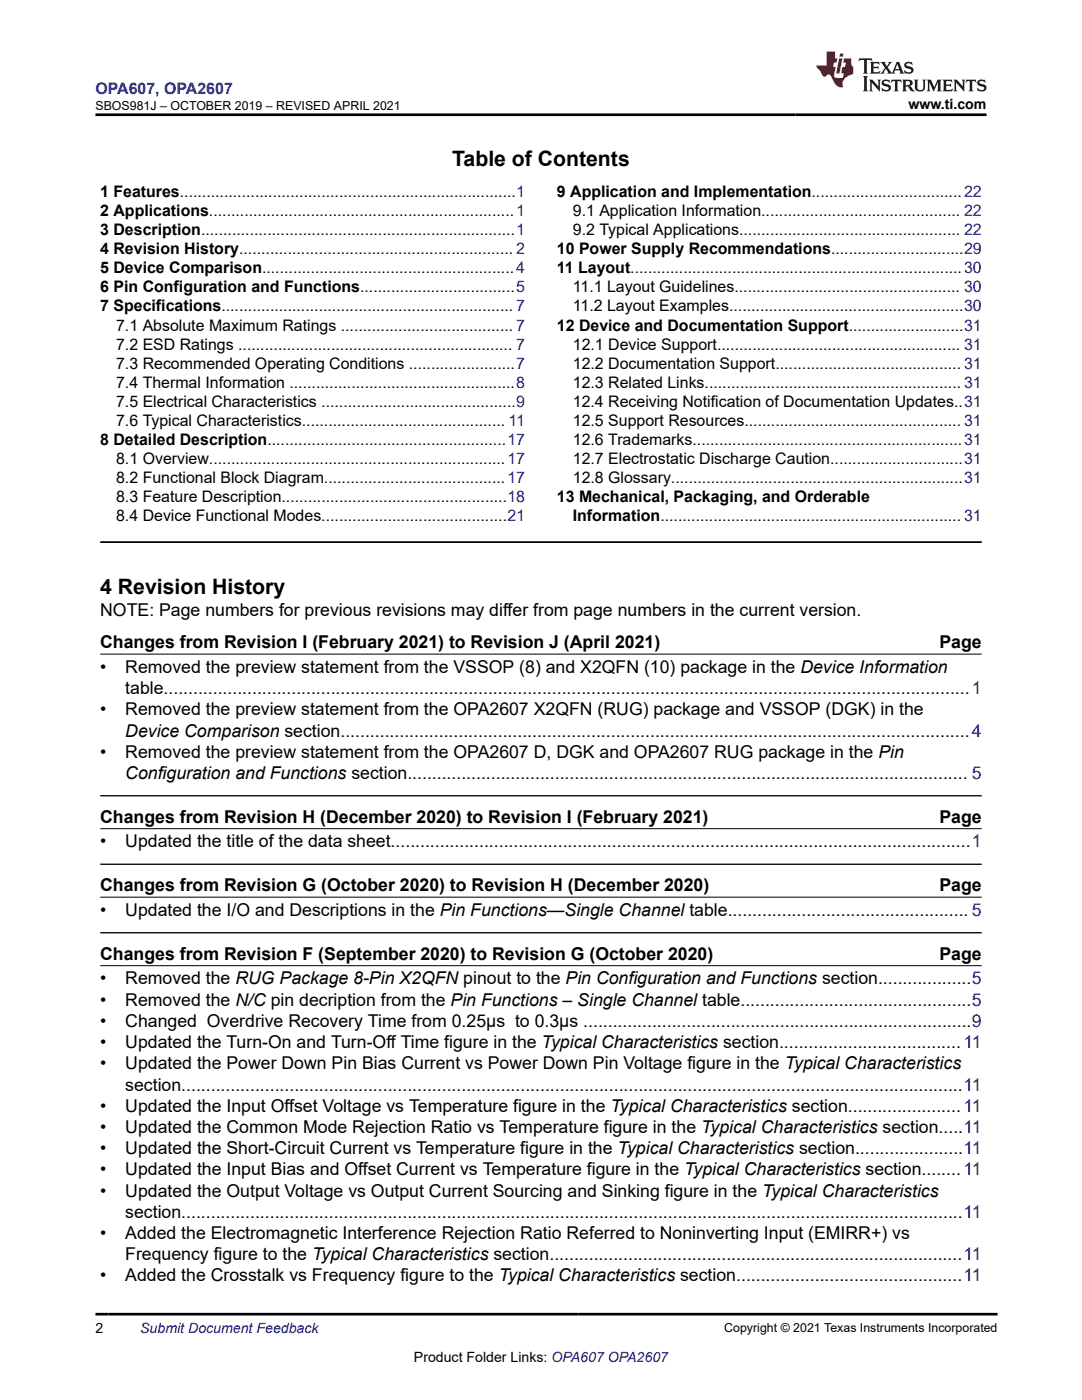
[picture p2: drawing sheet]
<svg xmlns="http://www.w3.org/2000/svg" width="216mm" height="279mm" viewBox="0 0 216 279" stroke-linecap="round" stroke-linejoin="round" font-family="sans-serif">
<defs><g id="words">
<g font-size="4.2">
<text x="90.2" y="33">Table of Contents</text>
<text x="20" y="118.6">4 Revision History</text>
</g>
<g font-size="3.5">
<text x="20" y="123">NOTE: Page numbers for previous revisions may differ from page numbers in the current version.</text>
<text x="20" y="129.4">Changes from Revision I (February 2021) to Revision J (April 2021)</text>
<text x="187.5" y="129.4">Page</text>
<text x="20" y="134.3">•</text>
<text x="25" y="134.3">Removed the preview statement from the VSSOP (8) and X2QFN (10) package in the Device Information</text>
<text x="20" y="142.8">•</text>
<text x="25" y="142.8">Removed the preview statement from the OPA2607 X2QFN (RUG) package and VSSOP (DGK) in the</text>
<text x="25" y="138.5">table....................................................................................................................................................................1</text>
<text x="25" y="147">Device Comparison section................................................................................................................................4</text>
<text x="20" y="151.2">•</text>
<text x="25" y="151.2">Removed the preview statement from the OPA2607 D, DGK and OPA2607 RUG package in the Pin</text>
<text x="25" y="155.5">Configuration and Functions section.................................................................................................................. 5</text>
<text x="20" y="164.2">Changes from Revision H (December 2020) to Revision I (February 2021)</text>
<text x="187.5" y="164.2">Page</text>
<text x="20" y="169.1">•</text>
<text x="25" y="169.1">Updated the title of the data sheet......................................................................................................................1</text>
<text x="20" y="177.9">Changes from Revision G (October 2020) to Revision H (December 2020)</text>
<text x="187.5" y="177.9">Page</text>
<text x="20" y="182.8">•</text>
<text x="25" y="182.8">Updated the I/O and Descriptions in the Pin Functions—Single Channel table................................................. 5</text>
<text x="20" y="191.5">Changes from Revision F (September 2020) to Revision G (October 2020)</text>
<text x="187.5" y="191.5">Page</text>
<text x="20" y="196.5">•</text>
<text x="25" y="196.5">Removed the RUG Package 8-Pin X2QFN pinout to the Pin Configuration and Functions section...................5</text>
<text x="20" y="200.7">•</text>
<text x="25" y="200.7">Removed the N/C pin decription from the Pin Functions – Single Channel table...............................................5</text>
<text x="20" y="204.9">•</text>
<text x="20" y="209.2">•</text>
<text x="25" y="204.9">Changed Overdrive Recovery Time from 0.25µs to 0.3µs ...............................................................................9</text>
<text x="25" y="209.2">Updated the Turn-On and Turn-Off Time figure in the Typical Characteristics section.....................................11</text>
<text x="20" y="213.4">•</text>
<text x="25" y="213.4">Updated the Power Down Pin Bias Current vs Power Down Pin Voltage figure in the Typical Characteristics</text>
<text x="20" y="221.9">•</text>
<text x="25" y="221.9">Updated the Input Offset Voltage vs Temperature figure in the Typical Characteristics section.......................11</text>
<text x="25" y="217.6">section...............................................................................................................................................................11</text>
<text x="20" y="226.1">•</text>
<text x="25" y="226.1">Updated the Common Mode Rejection Ratio vs Temperature figure in the Typical Characteristics section.....11</text>
<text x="20" y="230.3">•</text>
<text x="25" y="230.3">Updated the Short-Circuit Current vs Temperature figure in the Typical Characteristics section......................11</text>
<text x="20" y="238.8">•</text>
<text x="20" y="234.6">•</text>
<text x="25" y="238.8">Updated the Output Voltage vs Output Current Sourcing and Sinking figure in the Typical Characteristics</text>
<text x="25" y="234.6">Updated the Input Bias and Offset Current vs Temperature figure in the Typical Characteristics section........11</text>
<text x="25" y="243">section...............................................................................................................................................................11</text>
<text x="20" y="247.3">•</text>
<text x="25" y="247.3">Added the Electromagnetic Interference Rejection Ratio Referred to Noninverting Input (EMIRR+) vs</text>
<text x="25" y="251.5">Frequency figure to the Typical Characteristics section....................................................................................11</text>
<text x="20" y="255.7">•</text>
<text x="25" y="255.7">Added the Crosstalk vs Frequency figure to the Typical Characteristics section..............................................11</text>
</g>
<text font-size="3.2" fill="#00f" x="19.1" y="18.7">OPA607, OPA2607</text>
<g font-size="3.2">
<text x="20" y="39.3">1 Features............................................................................1</text>
<text x="111.1" y="39.3">9 Application and Implementation..................................22</text>
<text x="20" y="43.1">2 Applications.....................................................................1</text>
<text x="20" y="46.9">3 Description.......................................................................1</text>
<text x="114.3" y="43.1">9.1 Application Information............................................. 22</text>
<text x="114.3" y="46.9">9.2 Typical Applications.................................................. 22</text>
<text x="20" y="50.7">4 Revision History.............................................................. 2</text>
<text x="111.1" y="50.7">10 Power Supply Recommendations..............................29</text>
<text x="20" y="54.5">5 Device Comparison.........................................................4</text>
<text x="20" y="58.3">6 Pin Configuration and Functions...................................5</text>
<text x="111.1" y="54.5">11 Layout...........................................................................30</text>
<text x="114.3" y="58.3">11.1 Layout Guidelines................................................... 30</text>
<text x="20" y="62.2">7 Specifications.................................................................. 7</text>
<text x="23.2" y="66">7.1 Absolute Maximum Ratings ....................................... 7</text>
<text x="111.1" y="66">12 Device and Documentation Support..........................31</text>
<text x="114.3" y="62.2">11.2 Layout Examples.....................................................30</text>
<text x="23.2" y="69.8">7.2 ESD Ratings .............................................................. 7</text>
<text x="114.3" y="69.8">12.1 Device Support....................................................... 31</text>
<text x="23.2" y="73.6">7.3 Recommended Operating Conditions ........................7</text>
<text x="23.2" y="77.4">7.4 Thermal Information ...................................................8</text>
<text x="114.3" y="73.6">12.2 Documentation Support.......................................... 31</text>
<text x="114.3" y="77.4">12.3 Related Links.......................................................... 31</text>
<text x="23.2" y="81.2">7.5 Electrical Characteristics ............................................9</text>
<text x="114.3" y="81.2">12.4 Receiving Notification of Documentation Updates..31</text>
<text x="20" y="88.8">8 Detailed Description......................................................17</text>
<text x="23.2" y="85">7.6 Typical Characteristics.............................................. 11</text>
<text x="114.3" y="85">12.5 Support Resources................................................. 31</text>
<text x="114.3" y="88.8">12.6 Trademarks.............................................................31</text>
<text x="23.2" y="92.6">8.1 Overview...................................................................17</text>
<text x="114.3" y="92.6">12.7 Electrostatic Discharge Caution..............................31</text>
<text x="23.2" y="96.4">8.2 Functional Block Diagram.........................................17</text>
<text x="23.2" y="100.3">8.3 Feature Description...................................................18</text>
<text x="111.1" y="100.3">13 Mechanical, Packaging, and Orderable</text>
<text x="114.3" y="96.4">12.8 Glossary..................................................................31</text>
<text x="23.2" y="104.1">8.4 Device Functional Modes..........................................21</text>
<text x="114.3" y="104.1">Information.................................................................... 31</text>
</g>
<g font-size="2.8">
<text x="181.3" y="21.8">www.ti.com</text>
<text x="19" y="266.1">2</text>
<text x="82.6" y="271.7">Product Folder Links: OPA607 OPA2607</text>
</g>
<text font-size="2.8" fill="#00f" x="28" y="266.1">Submit Document Feedback</text>
<g font-size="2.5">
<text x="19" y="21.9">SBOS981J – OCTOBER 2019 – REVISED APRIL 2021</text>
<text x="144.5" y="265.8">Copyright © 2021 Texas Instruments Incorporated</text>
</g>
</g></defs>
<path d="M20 108.2h175.9" fill="none" stroke="#000" stroke-width=".35"/>
<path d="M20 130.5h175.9M20 165.4h175.9M20 179.1h175.9M20 192.7h175.9" fill="none" stroke="#000" stroke-width=".2"/>
<path d="M20 158.8h175.9M20 172.5h175.9M20 186.2h175.9" fill="none" stroke="#000" stroke-width=".26"/>
<path d="M171.5 11.6l-.2 .6 .5-.2h.6v.1v2.2l-.2 .4h1l-.2-.4v-2.2v-.1h.5l.6 .2-.2-.6zM173.6 12.4l.2 .3v1.6l-.2 .4h1.9l.1-.6a1.08 1.08 0 0 1-1.3 .2v-.7h.6l.4 .2v-.7l-.4 .2h-.6v-.5l.2-.2a1 1 0 0 1 1 .3l-.1-.5zM175.7 12.4l.9 1.1-1 1.2h.9l-.2-.2 .5-.8 .4 .8-.2 .2h1.6l-.2-.2 .2-.5h.9l.1 .5-.1 .2h.9l-.2-.4-.8-1.9h-.5l-.9 2.1-.9-1.1 .9-1h-.8l.2 .2-.4 .6-.4-.6 .2-.2zM179 12.8l.4 1h-.7zM180.7 12.5a.65 .65 0 0 0-.2 .7 .65 .65 0 0 0 .6 .5l.6 .1 .1 .3a.79 .79 0 0 1-.7 .4 .79 .79 0 0 1-.7-.5l.1 .7 .2-.1a.93 .93 0 0 0 1.1 0 .93 .93 0 0 0 .4-.9 1.46 1.46 0 0 0-1.2-.6l-.1-.3a1.09 1.09 0 0 1 1.2 .2l-.2-.6-.1 .1-.5-.2zM172.2 15.2l.2 .4v2.2l-.2 .4h1l-.2-.4v-2.2l.2-.4zM173.4 15.9l.2 .4v1.5l-.2 .4h.8l-.3-.4 .1-1.3 1.6 1.8v-2l.2-.4h-.7l.1 .2 .1 1.1-1.2-1.3zM176.2 16a.65 .65 0 0 0-.2 .8 .65 .65 0 0 0 .6 .4l.6 .2 .1 .2a.79 .79 0 0 1-.7 .4 .79 .79 0 0 1-.7-.5l.1 .7 .2-.1a.93 .93 0 0 0 1.1 .1 .93 .93 0 0 0 .4-1 1.46 1.46 0 0 0-1.2-.5l-.1-.4a1.09 1.09 0 0 1 1.2 .2l-.1-.6-.2 .1-.5-.1zM177.9 15.9l-.1 .6a.63 .63 0 0 1 .8-.3v1.6l-.3 .4h1l-.2-.4v-1.6a.66 .66 0 0 1 .8 .3l-.1-.6zM180 15.9l.2 .4v1.5l-.2 .4h1l-.2-.2-.1-.7h.5l.1 .2a.79 .79 0 0 0 1.2 .6l-1-.9a.61 .61 0 0 0 .6-.6 .61 .61 0 0 0-.5-.7zM180.8 16.2h.1a.47 .47 0 0 1 .5 .1 .47 .47 0 0 1 .1 .5l-.1 .1-.7 .1zM182.3 15.9l.2 .2a2.27 2.27 0 0 0 .4 2 1.04 1.04 0 0 0 1.7-.7v-1.3l.2-.2h-.8l.2 .4v1.1a.6 .6 0 0 1-.6 .6 .6 .6 0 0 1-.6-.6v-1.1l.3-.4zM184.9 15.9l.2 .4v1.5l-.2 .4h.8l-.3-.4v-1.4l.9 1.9 .9-1.9v1.4l-.3 .4h1l-.2-.4v-1.5l.2-.4h-.8l-.7 1.5-.6-1.5zM188.1 15.9l.2 .4v1.5l-.2 .4h1.9l.1-.6a1.09 1.09 0 0 1-1.3 .2v-.7h.6l.4 .2v-.6l-.4 .2h-.6v-.6l.2-.1a1.01 1.01 0 0 1 1 .3l-.1-.6zM190.2 15.9l.3 .4v1.5l-.3 .4h.8l-.2-.4v-1.3l1.6 1.8v-2l.2-.4h-.7l.2 .2v1.1l-1.2-1.3zM192.8 15.9l-.1 .6a.63 .63 0 0 1 .8-.3v1.6l-.3 .4h1l-.2-.4v-1.6a.66 .66 0 0 1 .8 .3l-.1-.6zM195.2 16a.65 .65 0 0 0-.2 .8 .65 .65 0 0 0 .6 .4l.6 .2 .2 .2a.79 .79 0 0 1-.7 .4 .79 .79 0 0 1-.7-.5l.1 .7 .2-.1a.93 .93 0 0 0 1 .1 .93 .93 0 0 0 .5-1 1.46 1.46 0 0 0-1.3-.5v-.4a1.09 1.09 0 0 1 1.2 .2l-.2-.6-.2 .1-.5-.1z" fill="#231f20"/>
<path d="M164.9 10.3v2.7h-2l.1 .4 .8 1a.95 .95 0 0 0 1 .9 .59 .59 0 0 1 .5-.4 .59 .59 0 0 1 .5 .3l.4 .8a1.59 1.59 0 0 0 2.1 1.4 1.61 1.61 0 0 1 1-2.3l1-.3-.1-1.5a1.59 1.59 0 0 1-.3-1.7h-1.5l-.2 .9h.6l-.2 .9h-.5l-.2 .9v.3l.4 .1-.1 .9h-.7a.73 .73 0 0 1-1-.7l.3-1.5h-.5l.1-.9h.5l.2-.9h-.5v-1.3zM167.4 11.6l-.6 3.1h.7l.6-3.1zM167.6 10.7l-.1 .6h.7l.1-.6z" fill="#ed1c24"/>
<path d="M19 22.9h177.8M19 262.3h180" fill="none" stroke="#000" stroke-width=".53"/>
<use href="#words"/>
</svg>
